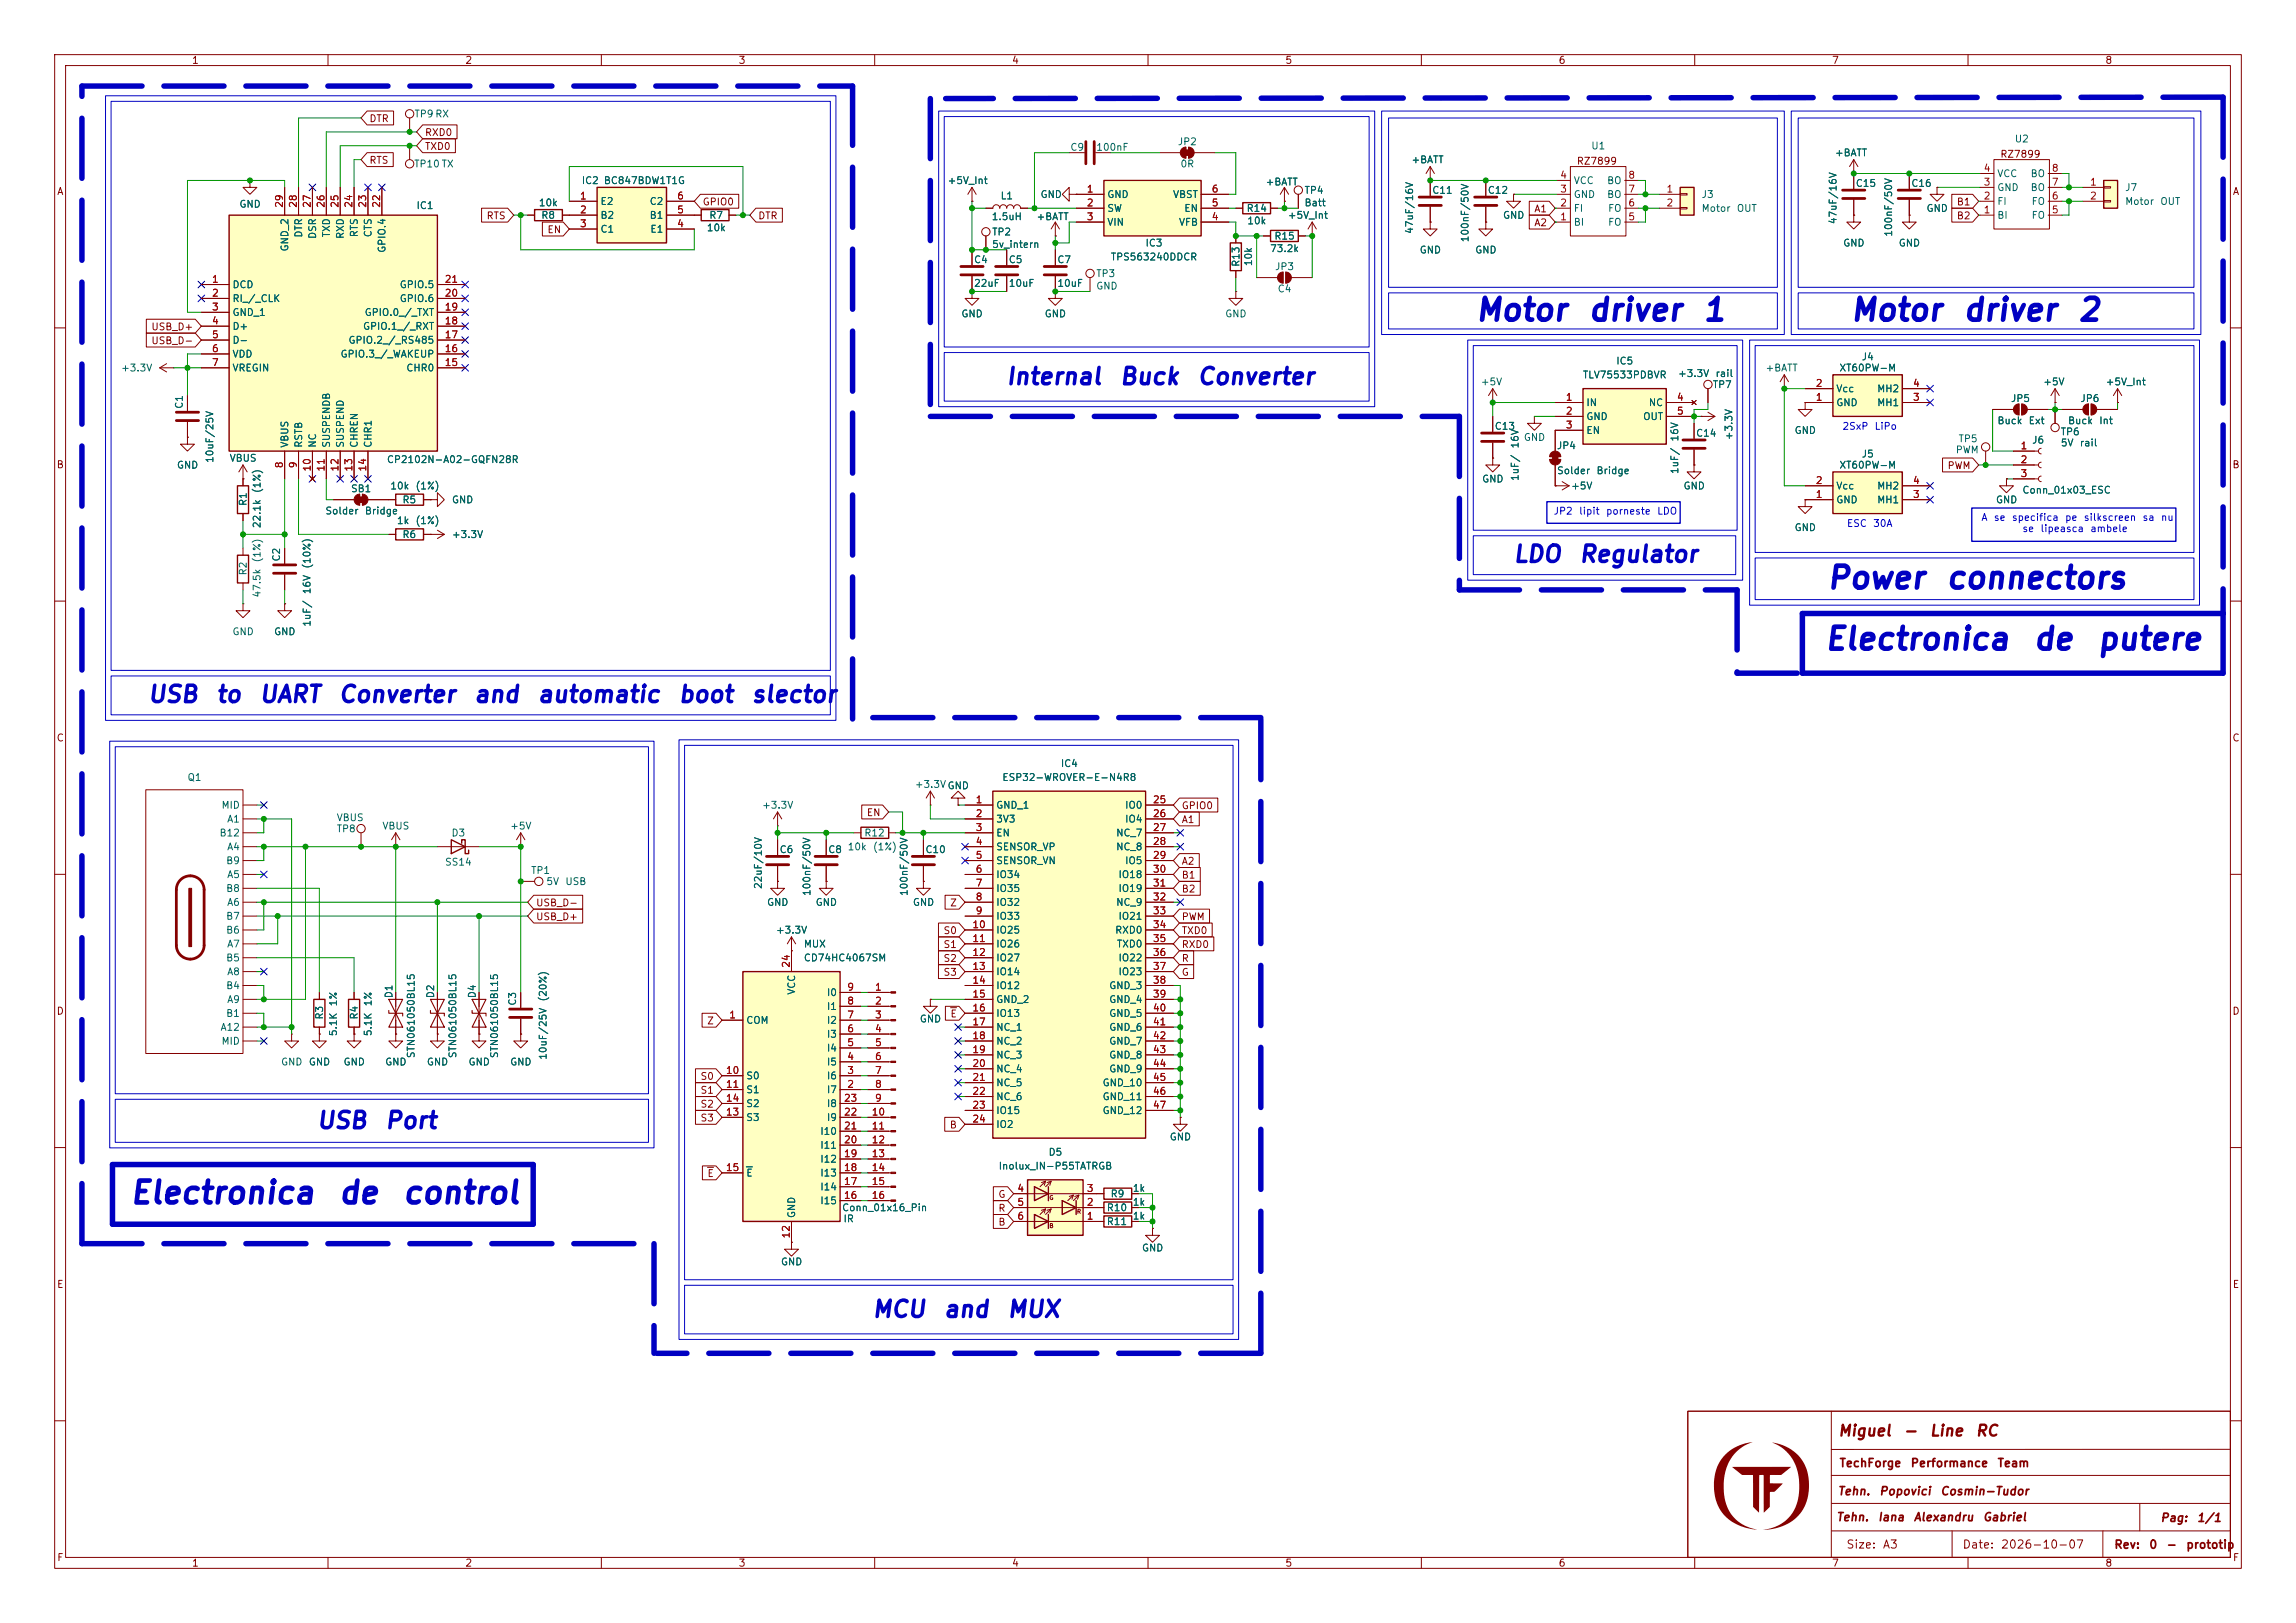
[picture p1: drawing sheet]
<svg xmlns="http://www.w3.org/2000/svg" width="420mm" height="297mm" viewBox="0 0 420 297" stroke-linecap="round" stroke-linejoin="round" font-family="sans-serif">
<defs><g id="words">
<g font-size="4" fill="#0000c2">
<text x="269.6" y="59.7">Motor</text>
<text x="290.2" y="59.7">driver</text>
<text x="311.2" y="59.7">1</text>
<text x="338.2" y="59.7">Motor</text>
<text x="358.8" y="59.7">driver</text>
<text x="379.8" y="59.7">2</text>
<text x="333.9" y="108.7">Power</text>
<text x="355.7" y="108.7">connectors</text>
<text x="333.5" y="119.9">Electronica</text>
<text x="371.7" y="119.9">de</text>
<text x="383.4" y="119.9">putere</text>
<text x="23.5" y="221.2">Electronica</text>
<text x="61.7" y="221.2">de</text>
<text x="73.3" y="221.2">control</text>
</g>
<g font-size="3" fill="#0000c2">
<text x="183.8" y="71.1">Internal</text>
<text x="204.6" y="71.1">Buck</text>
<text x="218.8" y="71.1">Converter</text>
<text x="276.6" y="103.6">LDO</text>
<text x="288.6" y="103.6">Regulator</text>
<text x="26.8" y="129.3">USB</text>
<text x="39.3" y="129.3">to</text>
<text x="47.2" y="129.3">UART</text>
<text x="61.7" y="129.3">Converter</text>
<text x="86.5" y="129.3">and</text>
<text x="98.1" y="129.3">automatic</text>
<text x="123.9" y="129.3">boot</text>
<text x="137.2" y="129.3">slector</text>
<text x="57.7" y="207.3">USB</text>
<text x="70.2" y="207.3">Port</text>
<text x="159.3" y="241.8">MCU</text>
<text x="172.4" y="241.8">and</text>
<text x="184" y="241.8">MUX</text>
</g>
<g font-size="2" fill="#840000">
<text x="336.1" y="263.3">Miguel</text>
<text x="348" y="263.3">-</text>
<text x="352.8" y="263.3">Line</text>
<text x="361.2" y="263.3">RC</text>
</g>
<g font-size="1.5" fill="#840000">
<text x="336.4" y="268.8">TechForge</text>
<text x="349.4" y="268.8">Performance</text>
<text x="365.3" y="268.8">Team</text>
<text x="336" y="274">Tehn.</text>
<text x="343.6" y="274">Popovici</text>
<text x="354.8" y="274">Cosmin-Tudor</text>
<text x="335.8" y="278.7">Tehn.</text>
<text x="343.4" y="278.7">Iana</text>
<text x="349.9" y="278.7">Alexandru</text>
<text x="362.6" y="278.7">Gabriel</text>
<text x="395.1" y="278.9">Pag:</text>
<text x="401.7" y="278.9">1/1</text>
<text x="337.6" y="283.8">Size:</text>
<text x="344.3" y="283.8">A3</text>
<text x="358.9" y="283.8">Date:</text>
<text x="365.9" y="283.8">2026-10-07</text>
<text x="386.6" y="283.8">Rev:</text>
<text x="393" y="283.8">0</text>
<text x="396.2" y="283.8">-</text>
<text x="399.8" y="283.8">prototip</text>
</g>
<g font-size="1.3" fill="#840000">
<text x="35" y="12">1</text>
<text x="85" y="12">2</text>
<text x="135" y="12">3</text>
<text x="185" y="12">4</text>
<text x="235" y="12">5</text>
<text x="285" y="12">6</text>
<text x="335" y="12">7</text>
<text x="385" y="12">8</text>
<text x="67.5" y="22.7">DTR</text>
<text x="77.6" y="27.7">TXD0</text>
<text x="77.6" y="25.2">RXD0</text>
<text x="365.8" y="29.2">RZ7899</text>
<text x="10.3" y="36">A</text>
<text x="67.5" y="30.3">RTS</text>
<text x="288.3" y="30.4">RZ7899</text>
<text x="408.3" y="36">A</text>
<text x="88.9" y="40.4">RTS</text>
<text x="128.4" y="37.9">GPIO0</text>
<text x="138.6" y="40.4">DTR</text>
<text x="280.5" y="41.7">A2</text>
<text x="280.5" y="39.2">A1</text>
<text x="357.8" y="37.9">B1</text>
<text x="357.8" y="40.4">B2</text>
<text x="100" y="43">EN</text>
<text x="27.6" y="63.3">USB_D-</text>
<text x="27.6" y="60.8">USB_D+</text>
<text x="10.3" y="86">B</text>
<text x="356.1" y="86.2">PWM</text>
<text x="408.2" y="86">B</text>
<text x="10.3" y="136">C</text>
<text x="408.2" y="136">C</text>
<text x="158.4" y="149.7">EN</text>
<text x="216.1" y="148.4">GPIO0</text>
<text x="216.1" y="150.9">A1</text>
<text x="216.1" y="161.1">B1</text>
<text x="216.1" y="158.5">A2</text>
<text x="97.9" y="166.2">USB_D-</text>
<text x="173.7" y="166.2">Z</text>
<text x="216.1" y="163.6">B2</text>
<text x="97.9" y="168.7">USB_D+</text>
<text x="172.5" y="173.8">S1</text>
<text x="172.5" y="171.2">S0</text>
<text x="216.1" y="168.7">PWM</text>
<text x="216.1" y="173.8">RXD0</text>
<text x="216.1" y="171.2">TXD0</text>
<text x="172.5" y="178.9">S3</text>
<text x="172.5" y="176.3">S2</text>
<text x="216.1" y="176.3">R</text>
<text x="216.1" y="178.9">G</text>
<text x="10.3" y="186">D</text>
<text x="408.2" y="186">D</text>
<text x="129.2" y="187.8">Z</text>
<text x="173.7" y="186.5">E</text>
<text x="128" y="197.9">S0</text>
<text x="128" y="200.5">S1</text>
<text x="128" y="203">S2</text>
<text x="128" y="205.5">S3</text>
<text x="173.6" y="206.8">B</text>
<text x="129.3" y="215.7">E</text>
<text x="182.5" y="219.5">G</text>
<text x="182.5" y="224.6">B</text>
<text x="182.5" y="222">R</text>
<text x="10.3" y="236">E</text>
<text x="408.3" y="236">E</text>
<text x="10.3" y="286">F</text>
<text x="35" y="287">1</text>
<text x="85" y="287">2</text>
<text x="135" y="287">3</text>
<text x="185" y="287">4</text>
<text x="235" y="287">5</text>
<text x="285" y="287">6</text>
<text x="335" y="287">7</text>
<text x="385" y="287">8</text>
<text x="408.3" y="286">F</text>
</g>
<g font-size="1.3" fill="#006464">
<text x="75.7" y="21.8">TP9RX</text>
<text x="195.7" y="27.9">C9</text>
<text x="200.4" y="27.9">100nF</text>
<text x="215.3" y="26.9">JP2</text>
<text x="291" y="27.6">U1</text>
<text x="335.5" y="28.9">+BATT</text>
<text x="368.4" y="26.4">U2</text>
<text x="75.6" y="30.9">TP10TX</text>
<text x="106.3" y="34">IC2 BC847BDW1T1G</text>
<text x="173.2" y="34">+5V_Int</text>
<text x="215.8" y="30.9">0R</text>
<text x="231.4" y="34.2">+BATT</text>
<text x="238.5" y="35.8">TP4</text>
<text x="258.1" y="30.2">+BATT</text>
<text x="261.9" y="35.8">C11</text>
<text x="272" y="35.8">C12</text>
<text x="287.8" y="34">VCC</text>
<text x="293.9" y="34">BO</text>
<text x="339.4" y="34.5">C15</text>
<text x="349.5" y="34.5">C16</text>
<text x="365.2" y="35.3">GND</text>
<text x="365.2" y="32.7">VCC</text>
<text x="371.3" y="35.3">BO</text>
<text x="371.3" y="32.7">BO</text>
<text x="388.6" y="35.3">J7</text>
<text x="43.7" y="38.3">GND</text>
<text x="76.1" y="38.6">IC1</text>
<text x="98.4" y="38.1">10k</text>
<text x="98.9" y="40.3">R8</text>
<text x="109.7" y="37.8">E2</text>
<text x="109.7" y="40.3">B2</text>
<text x="118.7" y="40.3">B1</text>
<text x="118.7" y="37.8">C2</text>
<text x="129.6" y="40.3">R7</text>
<text x="181.3" y="40.6">1.5uH</text>
<text x="182.9" y="36.8">L1</text>
<text x="189.5" y="40.6">+BATT</text>
<text x="190.2" y="36.5">GND</text>
<text x="202.4" y="36.5">GND</text>
<text x="202.4" y="39.1">SW</text>
<text x="202.4" y="41.6">VIN</text>
<text x="214.5" y="36.5">VBST</text>
<text x="215.6" y="41.6">VFB</text>
<text x="216.5" y="39.1">EN</text>
<text x="227.9" y="39.1">R14</text>
<text x="228" y="41.4">10k</text>
<text x="235.5" y="40.3">+5V_Int</text>
<text x="238.5" y="38.1">Batt</text>
<text x="274.8" y="40.3">GND</text>
<text x="287.8" y="41.6">BI</text>
<text x="287.8" y="39.1">FI</text>
<text x="287.8" y="36.5">GND</text>
<text x="293.9" y="36.5">BO</text>
<text x="294" y="41.6">FO</text>
<text x="294" y="39.1">FO</text>
<text x="311.2" y="36.5">J3</text>
<text x="311.2" y="39.1">Motor</text>
<text x="317.6" y="39.1">OUT</text>
<text x="336.3" y="41.1" transform="rotate(-90 336.3 41.1)">47uF/16V</text>
<text x="352.3" y="39.1">GND</text>
<text x="365.2" y="40.3">BI</text>
<text x="365.2" y="37.8">FI</text>
<text x="371.5" y="40.3">FO</text>
<text x="371.5" y="37.8">FO</text>
<text x="388.6" y="37.8">Motor</text>
<text x="395.1" y="37.8">OUT</text>
<text x="53" y="46.1" transform="rotate(-90 53 46.1)">GND_2</text>
<text x="55.6" y="43.6" transform="rotate(-90 55.6 43.6)">DTR</text>
<text x="58.1" y="43.8" transform="rotate(-90 58.1 43.8)">DSR</text>
<text x="60.7" y="43.5" transform="rotate(-90 60.7 43.5)">TXD</text>
<text x="63.2" y="43.8" transform="rotate(-90 63.2 43.8)">RXD</text>
<text x="65.7" y="43.5" transform="rotate(-90 65.7 43.5)">RTS</text>
<text x="68.3" y="43.5" transform="rotate(-90 68.3 43.5)">CTS</text>
<text x="70.8" y="46.4" transform="rotate(-90 70.8 46.4)">GPIO.4</text>
<text x="109.7" y="42.9">C1</text>
<text x="118.9" y="42.9">E1</text>
<text x="129.2" y="42.6">10k</text>
<text x="181.4" y="43.4">TP2</text>
<text x="181.4" y="45.7">5v_intern</text>
<text x="203.1" y="48">TPS563240DDCR</text>
<text x="209.4" y="45.4">IC3</text>
<text x="232.2" y="46.4">73.2k</text>
<text x="233" y="44.2">R15</text>
<text x="258.8" y="42.9" transform="rotate(-90 258.8 42.9)">47uF/16V</text>
<text x="259.6" y="46.7">GND</text>
<text x="268.9" y="44.4" transform="rotate(-90 268.9 44.4)">100nF/50V</text>
<text x="269.7" y="46.7">GND</text>
<text x="337.1" y="45.4">GND</text>
<text x="346.4" y="43.4" transform="rotate(-90 346.4 43.4)">100nF/50V</text>
<text x="347.2" y="45.4">GND</text>
<text x="42.4" y="53">DCD</text>
<text x="73" y="53">GPIO.5</text>
<text x="178.1" y="48.5">C4</text>
<text x="178.1" y="52.8">22uF</text>
<text x="184.4" y="48.5">C5</text>
<text x="184.4" y="52.8">10uF</text>
<text x="193.3" y="48.5">C7</text>
<text x="193.3" y="52.8">10uF</text>
<text x="200.4" y="51">TP3</text>
<text x="200.4" y="53.3">GND</text>
<text x="227" y="48.9" transform="rotate(-90 227 48.9)">R13</text>
<text x="229.3" y="48.8" transform="rotate(-90 229.3 48.8)">10k</text>
<text x="233.1" y="49.7">JP3</text>
<text x="233.6" y="53.8">C4</text>
<text x="42.4" y="55.6">RI_/_CLK</text>
<text x="42.4" y="58.1">GND_1</text>
<text x="66.6" y="58.1">GPIO.0_/_TXT</text>
<text x="73" y="55.6">GPIO.6</text>
<text x="175.7" y="58.4">GND</text>
<text x="191" y="58.4">GND</text>
<text x="224" y="58.4">GND</text>
<text x="42.4" y="60.7">D+</text>
<text x="42.4" y="63.2">D-</text>
<text x="42.4" y="65.7">VDD</text>
<text x="62.2" y="65.7">GPIO.3_/_WAKEUP</text>
<text x="63.6" y="63.2">GPIO.2_/_RS485</text>
<text x="66.3" y="60.7">GPIO.1_/_RXT</text>
<text x="22" y="68.3">+3.3V</text>
<text x="42.4" y="68.3">VREGIN</text>
<text x="74.2" y="68.3">CHR0</text>
<text x="270.8" y="70.8">+5V</text>
<text x="289.4" y="69.6">TLV75533PDBVR</text>
<text x="295.5" y="67">IC5</text>
<text x="306.8" y="69.3">+3.3V</text>
<text x="313.2" y="71.3">TP7</text>
<text x="313.7" y="69.3">rail</text>
<text x="322.8" y="68.3">+BATT</text>
<text x="336.4" y="68.3">XT60PW-M</text>
<text x="340.4" y="66.2">J4</text>
<text x="373.6" y="70.8">+5V</text>
<text x="385.1" y="70.8">+5V_Int</text>
<text x="33.7" y="74.9" transform="rotate(-90 33.7 74.9)">C1</text>
<text x="290.1" y="74.6">IN</text>
<text x="290.1" y="77.2">GND</text>
<text x="300.5" y="77.2">OUT</text>
<text x="301.5" y="74.6">NC</text>
<text x="335.8" y="74.6">GND</text>
<text x="335.8" y="72.1">Vcc</text>
<text x="343.3" y="74.6">MH1</text>
<text x="343.3" y="72.1">MH2</text>
<text x="365.3" y="77.9">Buck</text>
<text x="367.7" y="73.9">JP5</text>
<text x="371" y="77.9">Ext</text>
<text x="378.2" y="77.9">Buck</text>
<text x="380.4" y="73.9">JP6</text>
<text x="383.9" y="77.9">Int</text>
<text x="53" y="82" transform="rotate(-90 53 82)">VBUS</text>
<text x="55.6" y="82" transform="rotate(-90 55.6 82)">RSTB</text>
<text x="58.1" y="82" transform="rotate(-90 58.1 82)">NC</text>
<text x="60.7" y="82" transform="rotate(-90 60.7 82)">SUSPENDB</text>
<text x="63.2" y="82" transform="rotate(-90 63.2 82)">SUSPEND</text>
<text x="65.7" y="82" transform="rotate(-90 65.7 82)">CHREN</text>
<text x="68.3" y="82" transform="rotate(-90 68.3 82)">CHR1</text>
<text x="273.3" y="78.9">C13</text>
<text x="278.1" y="82.2" transform="rotate(-90 278.1 82.2)">16V</text>
<text x="278.6" y="81">GND</text>
<text x="284.7" y="82.5">JP4</text>
<text x="290.1" y="79.7">EN</text>
<text x="307.3" y="80.9" transform="rotate(-90 307.3 80.9)">16V</text>
<text x="310.1" y="80.2">C14</text>
<text x="317.2" y="80.7" transform="rotate(-90 317.2 80.7)">+3.3V</text>
<text x="328.2" y="79.7">GND</text>
<text x="357.6" y="83.3">PWM</text>
<text x="358.1" y="81.2">TP5</text>
<text x="371.6" y="81.5">J6</text>
<text x="376.8" y="80">TP6</text>
<text x="376.9" y="82">5V</text>
<text x="380.3" y="82">rail</text>
<text x="32.3" y="86.1">GND</text>
<text x="39.3" y="84.8" transform="rotate(-90 39.3 84.8)">10uF/25V</text>
<text x="41.9" y="84.8">VBUS</text>
<text x="70.7" y="85">CP2102N-A02-GQFN28R</text>
<text x="71.3" y="89.9">10k</text>
<text x="75.9" y="89.9">(1%)</text>
<text x="271" y="88.6">GND</text>
<text x="278.1" y="88.1" transform="rotate(-90 278.1 88.1)">1uF/</text>
<text x="284.7" y="87.1">Solder</text>
<text x="287.3" y="89.9">+5V</text>
<text x="291.9" y="87.1">Bridge</text>
<text x="307.3" y="86.9" transform="rotate(-90 307.3 86.9)">1uF/</text>
<text x="307.8" y="89.9">GND</text>
<text x="335.8" y="89.9">Vcc</text>
<text x="336.4" y="86.1">XT60PW-M</text>
<text x="340.4" y="84">J5</text>
<text x="343.3" y="89.9">MH2</text>
<text x="45.4" y="92.7" transform="rotate(-90 45.4 92.7)">R1</text>
<text x="48" y="90.3" transform="rotate(-90 48 90.3)">(1%)</text>
<text x="59.4" y="94.4">Solder</text>
<text x="64.1" y="90.4">SB1</text>
<text x="66.6" y="94.4">Bridge</text>
<text x="73.5" y="92.4">R5</text>
<text x="82.6" y="92.4">GND</text>
<text x="335.8" y="92.4">GND</text>
<text x="343.3" y="92.4">MH1</text>
<text x="365" y="92.4">GND</text>
<text x="369.8" y="90.6">Conn_01x03_ESC</text>
<text x="48" y="96.8" transform="rotate(-90 48 96.8)">22.1k</text>
<text x="72.5" y="96.2">1k</text>
<text x="73.5" y="98.8">R6</text>
<text x="75.9" y="96.2">(1%)</text>
<text x="82.6" y="98.8">+3.3V</text>
<text x="328.2" y="97.5">GND</text>
<text x="45.4" y="105.4" transform="rotate(-90 45.4 105.4)">R2</text>
<text x="48" y="103" transform="rotate(-90 48 103)">(1%)</text>
<text x="51.5" y="102.9" transform="rotate(-90 51.5 102.9)">C2</text>
<text x="57.1" y="104.2" transform="rotate(-90 57.1 104.2)">(10%)</text>
<text x="48" y="109.5" transform="rotate(-90 48 109.5)">47.5k</text>
<text x="57.1" y="108.8" transform="rotate(-90 57.1 108.8)">16V</text>
<text x="42.4" y="116.5">GND</text>
<text x="50" y="116.5">GND</text>
<text x="57.1" y="114.8" transform="rotate(-90 57.1 114.8)">1uF/</text>
<text x="34.2" y="143.2">Q1</text>
<text x="183.2" y="143.2">ESP32-WROVER-E-N4R8</text>
<text x="193.9" y="140.7">IC4</text>
<text x="40.4" y="148.3">MID</text>
<text x="139.3" y="148.3">+3.3V</text>
<text x="167.2" y="144.5">+3.3VGND</text>
<text x="173.2" y="144.7">GND</text>
<text x="182.1" y="148.3">GND_1</text>
<text x="205.7" y="148.3">IO0</text>
<text x="40" y="153.4">B12</text>
<text x="41.4" y="150.8">A1</text>
<text x="41.4" y="155.9">A4</text>
<text x="61.5" y="152.6">TP8</text>
<text x="61.5" y="150.6">VBUS</text>
<text x="69.8" y="152.1">VBUS</text>
<text x="82.5" y="153.4">D3</text>
<text x="93.2" y="152.1">+5V</text>
<text x="154.9" y="155.9">10k</text>
<text x="158" y="153.4">R12</text>
<text x="159.6" y="155.9">(1%)</text>
<text x="182.1" y="150.8">3V3</text>
<text x="182.1" y="153.4">EN</text>
<text x="182.1" y="155.9">SENSOR_VP</text>
<text x="204.1" y="153.4">NC_7</text>
<text x="204.1" y="155.9">NC_8</text>
<text x="205.7" y="150.8">IO4</text>
<text x="41.3" y="158.5">B9</text>
<text x="41.4" y="161">A5</text>
<text x="81.3" y="158.7">SS14</text>
<text x="97" y="160.2">TP1</text>
<text x="142.5" y="156.4">C6</text>
<text x="151.4" y="156.4">C8</text>
<text x="169.2" y="156.4">C10</text>
<text x="182.1" y="158.5">SENSOR_VN</text>
<text x="182.1" y="161">IO34</text>
<text x="204.5" y="161">IO18</text>
<text x="205.7" y="158.5">IO5</text>
<text x="41.3" y="163.5">B8</text>
<text x="41.4" y="166.1">A6</text>
<text x="99.8" y="162.3">5V</text>
<text x="103.3" y="162.3">USB</text>
<text x="139.7" y="162.8" transform="rotate(-90 139.7 162.8)">22uF/10V</text>
<text x="140.2" y="166.1">GND</text>
<text x="148.5" y="164.1" transform="rotate(-90 148.5 164.1)">100nF/50V</text>
<text x="149.1" y="166.1">GND</text>
<text x="166.3" y="164.1" transform="rotate(-90 166.3 164.1)">100nF/50V</text>
<text x="166.9" y="166.1">GND</text>
<text x="182.1" y="163.5">IO35</text>
<text x="182.1" y="166.1">IO32</text>
<text x="204.1" y="166.1">NC_9</text>
<text x="204.5" y="163.5">IO19</text>
<text x="41.3" y="168.6">B7</text>
<text x="41.3" y="171.2">B6</text>
<text x="41.4" y="173.7">A7</text>
<text x="141.8" y="171.2">+3.3V</text>
<text x="146.9" y="173.7">MUX</text>
<text x="182.1" y="168.6">IO33</text>
<text x="182.1" y="171.2">IO25</text>
<text x="182.1" y="173.7">IO26</text>
<text x="203.9" y="171.2">RXD0</text>
<text x="204.2" y="173.7">TXD0</text>
<text x="204.5" y="168.6">IO21</text>
<text x="41.3" y="176.2">B5</text>
<text x="41.4" y="178.8">A8</text>
<text x="146.9" y="176.2">CD74HC4067SM</text>
<text x="182.1" y="176.2">IO27</text>
<text x="182.1" y="178.8">IO14</text>
<text x="204.5" y="176.2">IO22</text>
<text x="204.5" y="178.8">IO23</text>
<text x="41.3" y="181.3">B4</text>
<text x="41.4" y="183.9">A9</text>
<text x="61.9" y="184.3" transform="rotate(-90 61.9 184.3)">1%</text>
<text x="68.3" y="184.3" transform="rotate(-90 68.3 184.3)">1%</text>
<text x="72.1" y="182.8" transform="rotate(-90 72.1 182.8)">D1</text>
<text x="79.7" y="182.8" transform="rotate(-90 79.7 182.8)">D2</text>
<text x="87.3" y="182.8" transform="rotate(-90 87.3 182.8)">D4</text>
<text x="94.7" y="184.1" transform="rotate(-90 94.7 184.1)">C3</text>
<text x="100.3" y="183.4" transform="rotate(-90 100.3 183.4)">(20%)</text>
<text x="145.8" y="182.1" transform="rotate(-90 145.8 182.1)">VCC</text>
<text x="151.1" y="185.1">I1</text>
<text x="151.1" y="182.6">I0</text>
<text x="182.1" y="181.3">IO12</text>
<text x="182.1" y="183.9">GND_2</text>
<text x="202.8" y="181.3">GND_3</text>
<text x="202.8" y="183.9">GND_4</text>
<text x="40.2" y="188.9">A12</text>
<text x="40.4" y="191.5">MID</text>
<text x="41.3" y="186.4">B1</text>
<text x="59.4" y="186.7" transform="rotate(-90 59.4 186.7)">R3</text>
<text x="61.9" y="189.7" transform="rotate(-90 61.9 189.7)">5.1K</text>
<text x="65.7" y="186.7" transform="rotate(-90 65.7 186.7)">R4</text>
<text x="68.3" y="189.7" transform="rotate(-90 68.3 189.7)">5.1K</text>
<text x="136.4" y="187.7">COM</text>
<text x="151.1" y="190.2">I3</text>
<text x="151.1" y="187.7">I2</text>
<text x="168.1" y="187.4">GND</text>
<text x="182.1" y="186.4">IO13</text>
<text x="182.1" y="188.9">NC_1</text>
<text x="182.1" y="191.5">NC_2</text>
<text x="202.8" y="186.4">GND_5</text>
<text x="202.8" y="188.9">GND_6</text>
<text x="202.8" y="191.5">GND_7</text>
<text x="51.3" y="195.3">GND</text>
<text x="56.4" y="195.3">GND</text>
<text x="62.7" y="195.3">GND</text>
<text x="70.4" y="195.3">GND</text>
<text x="76.2" y="193.7" transform="rotate(-90 76.2 193.7)">STN061050BL15</text>
<text x="78" y="195.3">GND</text>
<text x="83.8" y="193.7" transform="rotate(-90 83.8 193.7)">STN061050BL15</text>
<text x="85.6" y="195.3">GND</text>
<text x="91.4" y="193.7" transform="rotate(-90 91.4 193.7)">STN061050BL15</text>
<text x="93.2" y="195.3">GND</text>
<text x="100.3" y="194" transform="rotate(-90 100.3 194)">10uF/25V</text>
<text x="136.4" y="197.8">S0</text>
<text x="151.1" y="197.8">I6</text>
<text x="151.1" y="195.3">I5</text>
<text x="151.1" y="192.7">I4</text>
<text x="182.1" y="194">NC_3</text>
<text x="182.1" y="196.6">NC_4</text>
<text x="202.8" y="194">GND_8</text>
<text x="202.8" y="196.6">GND_9</text>
<text x="136.4" y="200.4">S1</text>
<text x="136.4" y="202.9">S2</text>
<text x="151.1" y="200.4">I7</text>
<text x="151.1" y="202.9">I8</text>
<text x="182.1" y="199.1">NC_5</text>
<text x="182.1" y="201.6">NC_6</text>
<text x="201.6" y="199.1">GND_10</text>
<text x="201.6" y="201.6">GND_11</text>
<text x="136.4" y="205.4">S3</text>
<text x="149.9" y="208">I10</text>
<text x="151.1" y="205.4">I9</text>
<text x="182.1" y="204.2">IO15</text>
<text x="182.1" y="206.7">IO2</text>
<text x="201.6" y="204.2">GND_12</text>
<text x="213.9" y="209">GND</text>
<text x="136.4" y="215.6">E</text>
<text x="149.9" y="215.6">I13</text>
<text x="149.9" y="213.1">I12</text>
<text x="149.9" y="210.5">I11</text>
<text x="182.6" y="214.3">Inolux_IN-P55TATRGB</text>
<text x="191.7" y="211.8">D5</text>
<text x="149.9" y="220.7">I15</text>
<text x="149.9" y="218.1">I14</text>
<text x="153.9" y="222">Conn_01x16_Pin</text>
<text x="202.3" y="222">R10</text>
<text x="203" y="219.4">R9</text>
<text x="207.1" y="220.9">1k</text>
<text x="207.1" y="218.4">1k</text>
<text x="145.8" y="223" transform="rotate(-90 145.8 223)">GND</text>
<text x="154.2" y="224">IR</text>
<text x="202.3" y="224.5">R11</text>
<text x="207.1" y="223.5">1k</text>
<text x="142.7" y="231.9">GND</text>
<text x="208.8" y="229.3">GND</text>
</g>
<g font-size="1.3" fill="#a90000">
<text x="198.7" y="35.5">1</text>
<text x="221.5" y="35.5">6</text>
<text x="285.3" y="35.5">3</text>
<text x="285.3" y="33">4</text>
<text x="297.7" y="35.5">7</text>
<text x="297.7" y="33">8</text>
<text x="304.7" y="35.5">1</text>
<text x="362.8" y="34.3">3</text>
<text x="362.8" y="31.7">4</text>
<text x="375.2" y="34.3">7</text>
<text x="375.2" y="31.7">8</text>
<text x="382.2" y="34.3">1</text>
<text x="52" y="38.1" transform="rotate(-90 52 38.1)">29</text>
<text x="54.6" y="38.1" transform="rotate(-90 54.6 38.1)">28</text>
<text x="57.1" y="38.1" transform="rotate(-90 57.1 38.1)">27</text>
<text x="59.7" y="38.1" transform="rotate(-90 59.7 38.1)">26</text>
<text x="62.2" y="38.1" transform="rotate(-90 62.2 38.1)">25</text>
<text x="64.7" y="38.1" transform="rotate(-90 64.7 38.1)">24</text>
<text x="67.3" y="38.1" transform="rotate(-90 67.3 38.1)">23</text>
<text x="69.8" y="38.1" transform="rotate(-90 69.8 38.1)">22</text>
<text x="106" y="36.8">1</text>
<text x="106" y="39.3">2</text>
<text x="106" y="41.9">3</text>
<text x="123.8" y="41.9">4</text>
<text x="123.8" y="39.3">5</text>
<text x="123.8" y="36.8">6</text>
<text x="198.7" y="38.1">2</text>
<text x="198.7" y="40.6">3</text>
<text x="221.5" y="40.6">4</text>
<text x="221.5" y="38.1">5</text>
<text x="285.3" y="40.6">1</text>
<text x="285.3" y="38.1">2</text>
<text x="297.7" y="40.6">5</text>
<text x="297.7" y="38.1">6</text>
<text x="304.7" y="38.1">2</text>
<text x="362.8" y="39.3">1</text>
<text x="362.8" y="36.8">2</text>
<text x="375.2" y="39.3">5</text>
<text x="375.2" y="36.8">6</text>
<text x="382.2" y="36.8">2</text>
<text x="38.7" y="52">1</text>
<text x="81.2" y="52">21</text>
<text x="38.7" y="54.6">2</text>
<text x="38.7" y="57.1">3</text>
<text x="38.7" y="59.7">4</text>
<text x="81.2" y="59.7">18</text>
<text x="81.2" y="57.1">19</text>
<text x="81.2" y="54.6">20</text>
<text x="38.7" y="62.2">5</text>
<text x="38.7" y="64.7">6</text>
<text x="81.2" y="64.7">16</text>
<text x="81.2" y="62.2">17</text>
<text x="38.7" y="67.3">7</text>
<text x="81.2" y="67.3">15</text>
<text x="332" y="71.1">2</text>
<text x="349.8" y="71.1">4</text>
<text x="286.3" y="73.6">1</text>
<text x="286.3" y="76.2">2</text>
<text x="306.6" y="73.6">4</text>
<text x="306.6" y="76.2">5</text>
<text x="332" y="73.6">1</text>
<text x="349.8" y="73.6">3</text>
<text x="286.3" y="78.7">3</text>
<text x="369.5" y="82.5">1</text>
<text x="52" y="85.8" transform="rotate(-90 52 85.8)">8</text>
<text x="54.6" y="85.8" transform="rotate(-90 54.6 85.8)">9</text>
<text x="57.1" y="86.4" transform="rotate(-90 57.1 86.4)">10</text>
<text x="59.7" y="86.4" transform="rotate(-90 59.7 86.4)">11</text>
<text x="62.2" y="86.4" transform="rotate(-90 62.2 86.4)">12</text>
<text x="64.7" y="86.4" transform="rotate(-90 64.7 86.4)">13</text>
<text x="67.3" y="86.4" transform="rotate(-90 67.3 86.4)">14</text>
<text x="332" y="88.9">2</text>
<text x="349.8" y="88.9">4</text>
<text x="369.5" y="85.1">2</text>
<text x="369.5" y="87.6">3</text>
<text x="332" y="91.4">1</text>
<text x="349.8" y="91.4">3</text>
<text x="178.4" y="147.3">1</text>
<text x="178.4" y="149.8">2</text>
<text x="210.8" y="147.3">25</text>
<text x="210.8" y="149.8">26</text>
<text x="178.4" y="152.4">3</text>
<text x="178.4" y="154.9">4</text>
<text x="210.8" y="152.4">27</text>
<text x="210.8" y="154.9">28</text>
<text x="178.4" y="157.5">5</text>
<text x="178.4" y="160">6</text>
<text x="210.8" y="157.5">29</text>
<text x="210.8" y="160">30</text>
<text x="178.4" y="162.5">7</text>
<text x="178.4" y="165.1">8</text>
<text x="178.4" y="167.6">9</text>
<text x="210.8" y="162.5">31</text>
<text x="210.8" y="165.1">32</text>
<text x="210.8" y="167.6">33</text>
<text x="177.8" y="170.2">10</text>
<text x="177.8" y="172.7">11</text>
<text x="210.8" y="170.2">34</text>
<text x="210.8" y="172.7">35</text>
<text x="144.8" y="177.2" transform="rotate(-90 144.8 177.2)">24</text>
<text x="177.8" y="175.2">12</text>
<text x="177.8" y="177.8">13</text>
<text x="210.8" y="175.2">36</text>
<text x="210.8" y="177.8">37</text>
<text x="154.9" y="184.1">8</text>
<text x="154.9" y="181.6">9</text>
<text x="159.9" y="181.6">1</text>
<text x="159.9" y="184.1">2</text>
<text x="177.8" y="180.3">14</text>
<text x="177.8" y="182.9">15</text>
<text x="177.8" y="185.4">16</text>
<text x="210.8" y="180.3">38</text>
<text x="210.8" y="182.9">39</text>
<text x="210.8" y="185.4">40</text>
<text x="133.3" y="186.7">1</text>
<text x="154.9" y="191.7">5</text>
<text x="154.9" y="189.2">6</text>
<text x="154.9" y="186.7">7</text>
<text x="159.9" y="186.7">3</text>
<text x="159.9" y="189.2">4</text>
<text x="159.9" y="191.7">5</text>
<text x="177.8" y="187.9">17</text>
<text x="177.8" y="190.5">18</text>
<text x="210.8" y="187.9">41</text>
<text x="210.8" y="190.5">42</text>
<text x="132.7" y="196.8">10</text>
<text x="154.9" y="196.8">3</text>
<text x="154.9" y="194.3">4</text>
<text x="159.9" y="194.3">6</text>
<text x="159.9" y="196.8">7</text>
<text x="177.8" y="193">19</text>
<text x="177.8" y="195.6">20</text>
<text x="210.8" y="193">43</text>
<text x="210.8" y="195.6">44</text>
<text x="132.7" y="199.4">11</text>
<text x="132.7" y="201.9">14</text>
<text x="154.3" y="201.9">23</text>
<text x="154.9" y="199.4">2</text>
<text x="159.9" y="199.4">8</text>
<text x="159.9" y="201.9">9</text>
<text x="177.8" y="198.1">21</text>
<text x="177.8" y="200.6">22</text>
<text x="177.8" y="203.2">23</text>
<text x="210.8" y="198.1">45</text>
<text x="210.8" y="200.6">46</text>
<text x="210.8" y="203.2">47</text>
<text x="132.7" y="204.4">13</text>
<text x="154.3" y="209.5">20</text>
<text x="154.3" y="207">21</text>
<text x="154.3" y="204.4">22</text>
<text x="159.3" y="204.4">10</text>
<text x="159.3" y="207">11</text>
<text x="159.3" y="209.5">12</text>
<text x="177.8" y="205.7">24</text>
<text x="132.7" y="214.6">15</text>
<text x="154.3" y="214.6">18</text>
<text x="154.3" y="212.1">19</text>
<text x="159.3" y="212.1">13</text>
<text x="159.3" y="214.6">14</text>
<text x="154.3" y="219.7">16</text>
<text x="154.3" y="217.1">17</text>
<text x="159.3" y="217.1">15</text>
<text x="159.3" y="219.7">16</text>
<text x="186" y="218.4">4</text>
<text x="186" y="221">5</text>
<text x="198.7" y="221">2</text>
<text x="198.7" y="218.4">3</text>
<text x="144.8" y="226.7" transform="rotate(-90 144.8 226.7)">12</text>
<text x="186" y="223.5">6</text>
<text x="198.7" y="223.5">1</text>
</g>
<g font-size="1.3" fill="#0000c2">
<text x="336.9" y="79">2SxP</text>
<text x="342.8" y="79">LiPo</text>
<text x="284.1" y="94.5">JP2</text>
<text x="288.7" y="94.5">lipit</text>
<text x="293.7" y="94.5">porneste</text>
<text x="303" y="94.5">LDO</text>
<text x="362.3" y="95.6">A</text>
<text x="364.6" y="95.6">se</text>
<text x="367.9" y="95.6">specifica</text>
<text x="377.6" y="95.6">pe</text>
<text x="381.1" y="95.6">silkscreen</text>
<text x="391.8" y="95.6">sa</text>
<text x="395.2" y="95.6">nu</text>
<text x="337.7" y="96.7">ESC</text>
<text x="342.5" y="96.7">30A</text>
<text x="369.8" y="97.7">se</text>
<text x="373.1" y="97.7">lipeasca</text>
<text x="382.3" y="97.7">ambele</text>
</g>
<g font-size=".8" fill="#840000">
<text x="191.9" y="219.8">G</text>
<text x="191.9" y="224.9">B</text>
<text x="196.9" y="222.3">R</text>
</g>
</g></defs>
<g fill="none" stroke="#840000" stroke-width=".18">
<path d="M10 10h400v277h-400zM12 12h396v273h-396zM60 10v2M110 10v2M160 10v2M210 10v2M260 10v2M310 10v2M360 10v2M10 60h2M408 60h2M10 110h2"/>
<path d="M408 110h2M10 160h2M408 160h2M10 210h2M408 210h2M308.7 258.2h99.3v26.8h-99.3zM335 258.2v26.8M10 260h2M335 270h73M335 275.1h73M391.4 275.1v5M407.9 265.2h-72.9"/>
<path d="M408 260h2M60 285v2M110 285v2M160 285v2M210 285v2M260 285v2M310 285v2M335 280.1h73M357.1 280.1v4.9M360 285v2M384.7 280.1v4.9"/>
</g>
<g fill="#7d0000">
<path d="M316.8 268.5l10.8-.1-1.8 1.5h-2v1.5l2.3 .1-1.5 1.5h-.8l-.1 2.7-1 1.1-.1-6.8h-.8l-.1 6.8-1-1v-5.8l-2.1-.1z"/>
<path d="M324.2 264l1.9 .4 1.6 .9 1.3 1.1 1.1 1.6a8.5 8.5 0 0 1-2.1 10.2l-.6 .4a10 10 0 0 1-4.9 1.4l2-.5 2-1.1 1.3-1.4 .9-1.8 .4-2.3-.1-2.7-.6-2.1-1.1-1.9a7.4 7.4 0 0 0-3.1-2.2z"/>
<path d="M315.6 266.2l1.1-.9 1.2-.7 1.4-.5 1.3-.2h-.1a7.8 7.8 0 0 0-5.2 8l.3 2.8 .4 1.2 .6 1.1 1 1.1 1 .8 1.3 .6 1.5 .4h-.7a7.7 7.7 0 0 1-7.1-9.1 7.2 7.2 0 0 1 2-4.6z"/>
</g>
<g fill="none" stroke="#840000" stroke-width=".18">
<path d="M180.3 38.1h1.3a.64 .64 0 0 1 .6-.6 .64 .64 0 0 1 .7 .6 .64 .64 0 0 1 .6-.6 .64 .64 0 0 1 .6 .6 .64 .64 0 0 1 .7-.6 .64 .64 0 0 1 .6 .6 .64 .64 0 0 1 .7-.6 .64 .64 0 0 1 .6 .6h1.3M271.8 33v2.8M271.8 37.8v2.8M177.8 53.3v1.3h1.3l-1.3 1.3-1.3-1.3h1.3M177.8 53.3h.1M180.3 43.2v2.5M184.1 45.7v2.8M184.1 50.5v2.8M193 43.2h.1M193 53.3v1.3h1.3l-1.3 1.3-1.2-1.3h1.2M193 53.3h.1M193 40.6l-.7 1.3"/>
<path d="M193 40.6l.8 1.3M193 40.6v2.6M193 45.7v2.8M193 50.5v2.8M199.4 50.8v2.5M226.1 53.3v1.3h1.2l-1.2 1.3-1.3-1.3h1.3M226.1 53.3h.1M226.1 43.2v1.3M226.1 49.5v1.3M229.9 50.8h3.8M231.1 43.2h1.3M234.7 49.8v2"/>
<path d="M235.2 49.8v2M236.2 50.8h3.8M237.5 43.2h1.3M29.2 67.3l1.3 .8M29.2 67.3h2.5M30.5 66.5l-1.3 .8M31.7 67.3h.1M142.2 151.1h.1M142.2 148.6l-.7 1.3M142.2 148.6l.8 1.3M142.2 148.6v2.5M170.2 182.9v1.3h1.2l-1.2 1.2-1.3-1.2h1.3"/>
<path d="M170.2 182.9h.1"/>
<circle cx="180.3" cy="42.4" r=".76"/>
<circle cx="199.4" cy="50" r=".76"/>
</g>
<path d="M269.7 36.1h4.1M269.7 37.6h4.1M182.1 48.8h4.1M182.1 50.3h4.1M191 48.8h4.1M191 50.3h4.1" fill="none" stroke="#840000" stroke-width=".51"/>
<path d="M225 44.5h2.1v5h-2.1zM232.4 42.2h5.1v2h-5.1z" fill="none" stroke="#840000" stroke-width=".25"/>
<g fill="#840000" stroke="#840000" stroke-width=".18">
<path d="M234 50.1l.7-.3v2a1.02 1.02 0 0 1-.9-.6 1.02 1.02 0 0 1 .2-1.1z"/>
<path d="M235.2 49.8a1.02 1.02 0 0 1 1 1 1.02 1.02 0 0 1-1 1z"/>
</g>
<path d="M135.9 177.8h17.8v45.7h-17.8z" fill="#ffffc2"/>
<path d="M135.9 177.8h17.8v45.7h-17.8z" fill="none" stroke="#840000" stroke-width=".25"/>
<g fill="none" stroke="#840000" stroke-width=".18">
<path d="M339.1 39.4v1.2h1.3l-1.3 1.3-1.3-1.3h1.3M339.1 39.4h.1M34.3 72.4v2.8M34.3 77.2v2.8M34.3 80v1.3h1.3l-1.3 1.3-1.3-1.3h1.3M34.3 80h.1M44.4 87.6h.1M44.4 85.1l-.7 1.3M44.4 85.1l.8 1.3M44.4 85.1v2.5M144.8 174v3.8M132.1 186.7h3.8"/>
<path d="M132.1 199.4h3.8M132.1 196.9h3.8M153.7 186.7h3.8M153.7 199.4h3.8M153.7 196.9h3.8M153.7 194.3h3.8M153.7 191.8h3.8M153.7 189.2h3.8M153.7 184.2h3.8M153.7 181.6h3.8M158.7 186.7h4.3M158.7 199.4h4.3"/>
<path d="M158.7 196.9h4.3M158.7 194.3h4.3M158.7 191.8h4.3M158.7 189.2h4.3M158.7 184.2h4.3M158.7 181.6h4.3M132.1 204.5h3.8M132.1 201.9h3.8M132.1 214.6h3.8M153.7 204.5h3.8M153.7 201.9h3.8M153.7 214.6h3.8"/>
<path d="M153.7 219.7h3.8M153.7 217.2h3.8M153.7 212.1h3.8M153.7 209.6h3.8M153.7 207h3.8M158.7 204.5h4.3M158.7 201.9h4.3M158.7 214.6h4.3M158.7 219.7h4.3M158.7 217.2h4.3M158.7 212.1h4.3M158.7 209.6h4.3"/>
<path d="M158.7 207h4.3M144.8 223.5v3.8"/>
</g>
<path d="M136.5 213.5h1.1" fill="none" stroke="#006464" stroke-width=".18"/>
<g fill="#840000" stroke="#840000" stroke-width=".18">
<path d="M163 181.5h.8v.2h-.8z"/>
<path d="M163 184h.8v.3h-.8z"/>
<path d="M163 186.6h.8v.2h-.8z"/>
<path d="M163 189.1h.8v.3h-.8z"/>
<path d="M163 191.6h.8v.3h-.8z"/>
<path d="M163 194.2h.8v.2h-.8z"/>
<path d="M163 196.7h.8v.3h-.8z"/>
<path d="M163 199.3h.8v.2h-.8z"/>
<path d="M163 201.8h.8v.3h-.8z"/>
<path d="M163 204.3h.8v.3h-.8z"/>
<path d="M163 206.9h.8v.2h-.8z"/>
<path d="M163 209.4h.8v.3h-.8z"/>
<path d="M163 212h.8v.2h-.8z"/>
<path d="M163 214.5h.8v.3h-.8z"/>
<path d="M163 217h.8v.3h-.8z"/>
<path d="M163 219.6h.8v.2h-.8z"/>
</g>
<path d="M32.3 75.4h4M32.3 77h4" fill="none" stroke="#840000" stroke-width=".51"/>
<path d="M201.9 33h17.8v10.2h-17.8z" fill="#ffffc2"/>
<path d="M201.9 33h17.8v10.2h-17.8z" fill="none" stroke="#840000" stroke-width=".25"/>
<g fill="none" stroke="#840000" stroke-width=".18">
<path d="M74.9 21.6v2.5M196.8 35.6h5.1M196.8 38.1h5.1M219.7 35.6h5.1M219.7 38.1h5.1M196.8 40.6h5.1M219.7 40.6h5.1"/>
<circle cx="74.9" cy="20.8" r=".76"/>
</g>
<path d="M307.3 34.3h2.6v5.1h-2.6z" fill="#ffffc2"/>
<path d="M227.3 37.1h5.1v2h-5.1zM307.3 34.3h2.6v5.1h-2.6zM43.4 88.9h2.1v5.1h-2.1zM72.4 90.4h5.1v2.1h-5.1zM43.4 101.6h2.1v5.1h-2.1z" fill="none" stroke="#840000" stroke-width=".25"/>
<g fill="none" stroke="#840000" stroke-width=".18">
<path d="M45.7 33v1.3h1.3l-1.3 1.3-1.3-1.3h1.3M45.7 33h.1M195.6 35.6v-1.3l-1.3 1.3 1.3 1.2v-1.2h1.2M196.8 35.6h.1M226.1 38.1h1.2M232.4 38.1h1.3M234.9 36.8h.1M234.9 34.3l-.7 1.3M234.9 34.3l.8 1.3M234.9 34.3v2.5M237.5 35.6v2.5M303.5 35.6h3.8"/>
<path d="M303.5 38.1h3.8M307.3 35.4h1.3v.3h-1.3zM307.3 38h1.3v.2h-1.3zM362.2 39.4h2.5M362.2 36.8h2.5M362.2 34.3h2.5M362.2 31.8h2.5M364.7 29.2h10.2v12.7h-10.2zM374.6 39.4h2.6M374.6 36.8h2.6M374.6 34.3h2.6M374.6 31.8h2.6"/>
<path d="M44.4 87.6v1.3M44.4 94v1.3M71.1 91.4h1.3M77.5 91.4h1.2M78.7 91.4h1.3v-1.2l1.3 1.2-1.3 1.3v-1.3M78.7 91.4h.1M44.4 110.5v1.3h1.3l-1.3 1.2-1.2-1.2h1.2M44.4 110.5h.1M44.4 100.3v1.3M44.4 106.7v1.3M52.1 110.5v1.3h1.2l-1.2 1.2-1.3-1.2h1.3M52.1 110.5h.1"/>
<path d="M52.1 100.3v2.8M52.1 105.2v2.8"/>
<circle cx="237.5" cy="34.8" r=".76"/>
</g>
<path d="M50 103.4h4.1M50 104.9h4.1" fill="none" stroke="#840000" stroke-width=".51"/>
<path d="M384.8 33h2.5v5.1h-2.5z" fill="#ffffc2"/>
<path d="M384.8 33h2.5v5.1h-2.5z" fill="none" stroke="#840000" stroke-width=".25"/>
<path d="M339.1 31.8h.1M339.1 29.2l-.8 1.3M339.1 29.2l.8 1.3M339.1 29.2v2.6M381 34.3h3.8M381 36.8h3.8M384.8 34.2h1.3v.2h-1.3zM384.8 36.7h1.3v.3h-1.3z" fill="none" stroke="#840000" stroke-width=".18"/>
<path d="M41.9 39.4h38.1v43.2h-38.1z" fill="#ffffc2"/>
<path d="M41.9 39.4h38.1v43.2h-38.1zM97.8 38.4h5.1v2h-5.1zM128.3 38.4h5v2h-5zM72.4 96.8h5.1v2h-5.1z" fill="none" stroke="#840000" stroke-width=".25"/>
<g fill="none" stroke="#840000" stroke-width=".18">
<path d="M52.1 34.3v5.1M54.6 34.3v5.1M57.1 34.3v5.1M59.7 34.3v5.1M62.2 34.3v5.1M64.8 34.3v5.1M67.3 34.3v5.1M69.8 34.3v5.1M96.5 39.4h1.3M102.9 39.4h1.2M127 39.4h1.3M133.3 39.4h1.3"/>
<path d="M339.1 31.8v2.7M339.1 36.6v2.8M349.2 39.4v1.2h1.3l-1.3 1.3-1.2-1.3h1.2M349.2 39.4h.1M349.2 31.8v2.7M349.2 36.6v2.8M354.3 34.3v1.3h1.3l-1.3 1.2-1.2-1.2h1.2M354.3 34.3h.1M36.8 52.1h5.1M36.8 54.6h5.1M36.8 57.2h5.1M36.8 59.7h5.1"/>
<path d="M80 52.1h5.1M80 54.6h5.1M80 57.2h5.1M80 59.7h5.1M36.8 62.2h5.1M36.8 64.8h5.1M36.8 67.3h5.1M80 62.2h5.1M80 64.8h5.1M80 67.3h5.1M52.1 82.6v5M54.6 82.6v5"/>
<path d="M56.8 87.2l.7 .8M57.1 82.6v5M57.5 87.2l-.7 .8M59.7 82.6v5M61 91.4h3.8M62.2 82.6v5M64.8 82.6v5M65.8 90.4v2.1M66.3 90.4v2.1M67.3 82.6v5M67.3 91.4h3.8M71.1 97.8h1.3"/>
<path d="M77.5 97.8h3.8M78.7 97.8h.1M80 97l1.3 .8M81.3 97.8l-1.3 .8M363.2 82.6v2.5M367 87.6v1.3h1.3l-1.3 1.3-1.2-1.3h1.2M367 87.6h.1M368.3 82.6h4.6M368.3 85.1h4.6M368.3 87.6h4.6M373.4 82l-.4 .2-.1 .4 .1 .3 .4 .2M373.4 84.6l-.4 .1-.1 .4 .1 .3 .4 .2"/>
<path d="M373.4 87.1l-.4 .2-.1 .3 .1 .4 .4 .1M151.1 153.7v2.8M151.1 158.5v2.8M144.8 174h.1M144.8 171.5l-.8 1.2M144.8 171.5l.7 1.2M144.8 171.5v2.5M151.1 161.3v1.3h1.3l-1.3 1.2-1.2-1.2h1.2M151.1 161.3h.1"/>
<circle cx="363.2" cy="81.8" r=".76"/>
</g>
<path d="M337.1 34.8h4M337.1 36.3h4M347.2 34.8h4.1M347.2 36.3h4.1M149.1 156.7h4.1M149.1 158.2h4.1" fill="none" stroke="#840000" stroke-width=".51"/>
<g fill="#840000" stroke="#840000" stroke-width=".18">
<path d="M65.5 90.9h1v1h-1z"/>
<path d="M65.1 90.7l.7-.3v2.1a1.02 1.02 0 0 1-.9-.7 1.02 1.02 0 0 1 .2-1.1z"/>
<path d="M66.3 90.4a1.02 1.02 0 0 1 1 1 1.02 1.02 0 0 1-1 1.1z"/>
</g>
<path d="M109.2 34.3h12.7v10.2h-12.7z" fill="#ffffc2"/>
<path d="M109.2 34.3h12.7v10.2h-12.7z" fill="none" stroke="#840000" stroke-width=".25"/>
<g fill="none" stroke="#840000" stroke-width=".18">
<path d="M104.1 36.8h5.1M104.1 39.4h5.1M121.9 36.8h5.1M121.9 39.4h5.1M104.1 41.9h5.1M121.9 41.9h5.1M284.5 78.7v3.9M283.5 84.1h2M283.5 83.6h2M284.5 88.9h.1M284.5 85.1v3.8M284.5 88.9h2.5"/>
<path d="M285.7 88.1l1.3 .8M287 88.9l-1.3 .8M142.2 153.7v2.8M142.2 158.5v2.8"/>
</g>
<path d="M140.2 156.7h4.1M140.2 158.2h4.1" fill="none" stroke="#840000" stroke-width=".51"/>
<g fill="#840000" stroke="#840000" stroke-width=".18">
<path d="M284 83.3h1v1h-1z"/>
<path d="M283.5 84.1h2a1.02 1.02 0 0 1-1 1 1.02 1.02 0 0 1-1-1z"/>
<path d="M283.8 82.9a1.02 1.02 0 0 1 1.1-.3 1.02 1.02 0 0 1 .6 1h-2z"/>
</g>
<path d="M289.6 71.1h15.2v10.2h-15.2z" fill="#ffffc2"/>
<path d="M289.6 71.1h15.2v10.2h-15.2z" fill="none" stroke="#840000" stroke-width=".25"/>
<path d="M284.5 73.7h5.1M284.5 76.2h5.1M284.5 78.7h5.1M304.8 73.7h5.1M304.8 76.2h5.1M309.5 73.3l.8 .7M310.3 73.3l-.8 .7" fill="none" stroke="#840000" stroke-width=".18"/>
<path d="M335.3 86.4h12.7v7.6h-12.7z" fill="#ffffc2"/>
<path d="M335.3 86.4h12.7v7.6h-12.7zM82.5 153.7l2.6 1.2-2.6 1.3zM84.5 154.3v-.6h.6v2.5h.6v-.6M201.9 220h5.1v2h-5.1zM201.9 222.5h5.1v2h-5.1z" fill="none" stroke="#840000" stroke-width=".25"/>
<g fill="none" stroke="#840000" stroke-width=".18">
<path d="M177.8 36.8h.1M177.8 34.3v2.5M177.8 34.3l-.8 1.3M177.8 34.3l.8 1.3M195.6 27.9h2.8M200.4 27.9h2.8M212.1 27.9h3.8M216.9 26.9v2.1M217.4 26.9v2.1M218.4 27.9h3.8M284.7 38.1h2.6M284.7 35.6h2.6"/>
<path d="M284.7 33h2.6M287.3 30.5h10.1v12.7h-10.1zM297.2 38.1h2.5M297.2 35.6h2.5M297.2 33h2.5M177.8 45.7v2.8M177.8 50.5v2.8M240 43.2h.1M240 40.6l-.7 1.3M240 40.6l.8 1.3M240 40.6v2.6M284.7 40.6h2.6"/>
<path d="M297.2 40.6h2.5M273 73.7h.1M273 71.1l-.7 1.3M273 71.1l.8 1.3M273 71.1v2.6M273 76.2v2.8M280.7 76.2v1.3h1.2l-1.2 1.2-1.3-1.2h1.3M280.7 76.2h.1M309.9 77.5v2.8M311.1 76.2h.1M311.1 76.2h2.6M312.4 71.1v2.6"/>
<path d="M312.4 75.4l1.3 .8M313.7 76.2l-1.3 .8M326.4 71.1h.1M326.4 68.6l-.8 1.3M326.4 68.6l.8 1.3M326.4 68.6v2.5M330.2 73.7v1.2h1.3l-1.3 1.3-1.3-1.3h1.3M330.2 73.7h.1M364.5 74.9h3.8M369.3 73.9v2M369.8 73.9v2M370.8 74.9h3.8"/>
<path d="M375.9 73.7h.1M375.9 71.1l-.7 1.3M375.9 71.1l.8 1.3M375.9 71.1v2.6M375.9 74.9v2.6M377.2 74.9h3.8M382 73.9v2M382.5 73.9v2M383.5 74.9h3.8M387.3 73.7h.1M387.3 71.1l-.7 1.3M387.3 71.1l.8 1.3"/>
<path d="M387.3 71.1v2.6M273 83.8v1.3h1.3l-1.3 1.3-1.2-1.3h1.2M273 83.8h.1M273 81v2.8M309.9 85.1v1.3h1.2l-1.2 1.2-1.3-1.2h1.3M309.9 85.1h.1M309.9 82.3v2.8M330.2 91.4v1.3h1.3l-1.3 1.3-1.3-1.3h1.3M330.2 91.4h.1M330.2 91.4h5.1M330.2 88.9h5.1M348 91.4h5.1"/>
<path d="M348 88.9h5.1M26.7 144.5h17.7v48.3h-17.7zM44.4 147.3h2.6M44.4 149.9h2.6M44.4 152.4h2.6M44.4 154.9h2.6M44.4 157.5h2.6M66 152.4v2.5M72.4 154.9h.1M72.4 152.4l-.8 1.3M72.4 152.4l.8 1.3M72.4 152.4v2.5"/>
<path d="M80 154.9h7.6M95.2 154.9h.1M95.2 152.4l-.7 1.3M95.2 152.4l.8 1.3M95.2 152.4v2.5M168.9 153.7v2.8M168.9 158.5v2.8M170.2 147.3h.1M170.2 144.8l-.8 1.3M170.2 144.8l.7 1.3M170.2 144.8v2.5M34.8 162.8v10.2"/>
<path d="M44.4 160h2.6M44.4 162.6h2.6M44.4 165.1h2.6M44.4 167.6h2.6M44.4 170.2h2.6M44.4 172.7h2.6M44.4 175.3h2.6M44.4 177.8h2.6M95.2 161.3h2.6M142.2 161.3v1.3h1.3l-1.3 1.2-1.2-1.2h1.2M142.2 161.3h.1M168.9 161.3v1.3h1.3l-1.3 1.2-1.3-1.2h1.3"/>
<path d="M168.9 161.3h.1M44.4 180.3h2.6M44.4 182.9h2.6M44.4 185.4h2.6M44.4 188h2.6M44.4 190.5h2.6M53.3 189.2v1.3h1.3l-1.3 1.3-1.2-1.3h1.2M53.3 189.2h.1M95.2 181.6v2.8M95.2 186.4v2.8M200.7 223.5h1.2M200.7 221h1.2"/>
<path d="M207 223.5h1.3M207 221h1.3"/>
<circle cx="312.4" cy="70.4" r=".76"/>
<circle cx="375.9" cy="78.2" r=".76"/>
<circle cx="66" cy="151.6" r=".76"/>
<circle cx="98.6" cy="161.3" r=".76"/>
</g>
<g fill="none" stroke="#840000" stroke-width=".51">
<path d="M198.6 25.9v4.1M200.2 25.9v4.1M175.8 48.8h4M175.8 50.3h4M271 79.2h4.1M271 80.8h4.1M307.8 80.5h4.1M307.8 82h4.1M166.9 156.7h4M166.9 158.2h4M33 161a2.54 2.54 0 0 1 2.8-.5 2.54 2.54 0 0 1 1.5 2.3v10.2a2.54 2.54 0 0 1-2.5 2.5 2.54 2.54 0 0 1-2.5-2.5v-10.2a2.54 2.54 0 0 1 .7-1.8zM93.2 184.7h4.1"/>
<path d="M93.2 186.2h4.1"/>
</g>
<g fill="#840000" stroke="#840000" stroke-width=".18">
<path d="M381.3 74.2l.7-.3v2a1.02 1.02 0 0 1-.9-.6 1.02 1.02 0 0 1 .2-1.1z"/>
<path d="M382.5 73.9a1.02 1.02 0 0 1 1 1 1.02 1.02 0 0 1-1 1z"/>
<path d="M34.5 162.6h.6v10.6h-.6z"/>
<path d="M216.7 27.4h1v1h-1z"/>
<path d="M216.2 27.2l.7-.3v2.1a1.02 1.02 0 0 1-.9-.7 1.02 1.02 0 0 1 .2-1.1z"/>
<path d="M217.4 26.9a1.02 1.02 0 0 1 1 1 1.02 1.02 0 0 1-1 1.1z"/>
<path d="M368.6 74.2l.7-.3v2a1.02 1.02 0 0 1-.9-.6 1.02 1.02 0 0 1 .2-1.1z"/>
<path d="M369.8 73.9a1.02 1.02 0 0 1 1 1 1.02 1.02 0 0 1-1 1z"/>
</g>
<path d="M188 215.9h10.1v10.2h-10.1z" fill="#ffffc2"/>
<path d="M157.5 151.4h5.1v2h-5.1zM188 215.9h10.1v10.2h-10.1zM189.2 217.2l2.6 1.2-2.6 1.3zM191.8 217.2v2.5M194.3 219.7l2.5 1.3-2.5 1.2zM196.8 219.7v2.5M201.9 217.4h5.1v2.1h-5.1zM189.2 222.2l2.6 1.3-2.6 1.3zM191.8 222.2v2.6" fill="none" stroke="#840000" stroke-width=".25"/>
<g fill="none" stroke="#840000" stroke-width=".18">
<path d="M261.6 33h.1M261.6 30.5v5.3M261.6 37.8v2.8M261.6 30.5l-.7 1.3M261.6 30.5l.8 1.3M261.6 40.6v1.3h1.3l-1.3 1.3-1.3-1.3h1.3M261.6 40.6h.1M271.8 40.6v1.3h1.2l-1.2 1.3-1.3-1.3h1.3M271.8 40.6h.1M156.2 152.4h1.3M162.6 152.4h1.2M185.4 218.4h16.5"/>
<path d="M190.5 216.4l.8-.2-.3 .7M191.3 216.2l-1.1 1M191.5 216.4l.8-.2-.3 .7M192.3 216.2l-1 1M195.6 218.9l.7-.2-.2 .8M196.3 218.7l-1 1M196.6 218.9l.8-.2-.3 .8M197.4 218.7l-1.1 1M207 218.4h1.3M215.9 204.5v1.2h1.3l-1.3 1.3-1.3-1.3h1.3M215.9 204.5h.1M185.4 221h15.3"/>
<path d="M185.4 223.5h15.3M190.5 221.5l.8-.3-.3 .8M191.3 221.2l-1.1 1M191.5 221.5l.8-.3-.3 .8M192.3 221.2l-1 1M210.8 224.8v1.3h1.3l-1.3 1.2-1.3-1.2h1.3M210.8 224.8h.1"/>
</g>
<path d="M259.6 36.1h4.1M259.6 37.6h4.1" fill="none" stroke="#840000" stroke-width=".51"/>
<path d="M181.6 144.8h27.9v63.5h-27.9z" fill="#ffffc2"/>
<path d="M181.6 144.8h27.9v63.5h-27.9zM57.4 182.9h2v5.1h-2zM63.8 182.9h2v5.1h-2z" fill="none" stroke="#840000" stroke-width=".25"/>
<g fill="none" stroke="#840000" stroke-width=".18">
<path d="M175.3 146.1h1.2l-1.2-1.3-1.3 1.3h1.3v1.2M175.3 147.3h.1M176.5 147.3h5.1M176.5 149.9h5.1M176.5 152.4h5.1M176.5 154.9h5.1M176.5 157.5h5.1M209.5 147.3h5.1M209.5 149.9h5.1M209.5 152.4h5.1M209.5 154.9h5.1M209.5 157.5h5.1"/>
<path d="M176.5 160h5.1M176.5 162.6h5.1M176.5 165.1h5.1M176.5 167.6h5.1M176.5 170.2h5.1M176.5 172.7h5.1M176.5 175.3h5.1M176.5 177.8h5.1M209.5 160h5.1M209.5 162.6h5.1M209.5 165.1h5.1M209.5 167.6h5.1"/>
<path d="M209.5 170.2h5.1M209.5 172.7h5.1M209.5 175.3h5.1M209.5 177.8h5.1M58.4 189.2v1.3h1.3l-1.3 1.3-1.3-1.3h1.3M58.4 189.2h.1M58.4 181.6v1.3M58.4 188v1.2M64.8 189.2v1.3h1.2l-1.2 1.3-1.3-1.3h1.3M64.8 189.2h.1M64.8 181.6v1.3M64.8 188v1.2"/>
<path d="M72.4 189.2v1.3h1.3l-1.3 1.3-1.3-1.3h1.3M72.4 189.2h.1M72.4 181.6v7.6M176.5 180.3h5.1M176.5 182.9h5.1M176.5 185.4h5.1M176.5 188h5.1M176.5 190.5h5.1M176.5 193h5.1M176.5 195.6h5.1M176.5 198.1h5.1M209.5 180.3h5.1"/>
<path d="M209.5 182.9h5.1M209.5 185.4h5.1M209.5 188h5.1M209.5 190.5h5.1M209.5 193h5.1M209.5 195.6h5.1M209.5 198.1h5.1M176.5 200.7h5.1M176.5 203.2h5.1M176.5 205.7h5.1M209.5 200.7h5.1M209.5 203.2h5.1"/>
<path d="M144.8 227.3v1.3h1.2l-1.2 1.3-1.3-1.3h1.3M144.8 227.3h.1"/>
</g>
<path d="M71.1 184.9v.5h2.6v.5M71.1 182.9h2.6l-1.3 2.5zM72.4 185.4l1.3 2.6h-2.6z" fill="none" stroke="#840000" stroke-width=".2"/>
<path d="M335.3 68.6h12.7v7.6h-12.7z" fill="#ffffc2"/>
<path d="M335.3 68.6h12.7v7.6h-12.7z" fill="none" stroke="#840000" stroke-width=".25"/>
<g fill="none" stroke="#840000" stroke-width=".18">
<path d="M45.7 33h.1M52.1 34.3v5.1M54.6 34.3v5.1M57.1 34.3v5.1M59.7 34.3v5.1M62.2 34.3v5.1M64.8 34.3v5.1M67.2 20.3h4.8v2.6h-4.8l-1.2-1.3zM67.2 27.9h4.7v2.6h-4.7l-1.2-1.3zM67.3 34.3v5.1M69.8 34.3v5.1M74.9 26.7v2.5"/>
<path d="M77.3 25.4h6v2.5h-6l-1.1-1.2zM77.3 22.9h6.3v2.5h-6.3l-1.1-1.3zM88.1 38.1h4.8l1.1 1.3-1.1 1.2h-4.8zM96.5 39.4h1.3M102.9 39.4h6.3M104.1 36.8h5.1M121.9 36.8h5.1M121.9 39.4h6.4M128.1 35.6h7v2.5h-7l-1.1-1.3zM133.3 39.4h1.3M138.3 38.1h4.8v2.5h-4.8l-1.1-1.2zM177.8 36.8h.1"/>
<path d="M180.3 38.1h1.3M186.7 38.1h1.3M196.8 35.6h.1M196.8 38.1h5.1M196.8 35.6h5.1M219.7 38.1h5.1M219.7 35.6h5.1M226.1 38.1h1.2M232.4 38.1h1.3M234.9 36.8h.1M237.5 35.6v2.5M261.6 33h.1"/>
<path d="M261.6 33v2.8M261.6 37.8v2.8M271.8 33v2.8M271.8 37.8v2.8M276.9 35.6v1.2h1.2l-1.2 1.3-1.3-1.3h1.3M276.9 35.6h.1M279.7 39.4h3.7l1.1 1.2-1.1 1.3h-3.7zM279.7 36.8h3.7l1.1 1.3-1.1 1.3h-3.7zM339.1 31.8h.1M339.1 39.4h.1M339.1 31.8v2.7M339.1 36.6v2.8"/>
<path d="M349.2 39.4h.1M349.2 31.8v2.7M349.2 36.6v2.8M354.3 34.3h.1M357 35.6h3.8l1.1 1.2-1.1 1.3h-3.8zM357 38.1h3.8l1.1 1.3-1.1 1.2h-3.8zM26.8 58.4h8.9l1.1 1.3-1.1 1.3h-8.9zM36.8 52.1h5.1M36.8 54.6h5.1M36.8 57.2h5.1M36.8 59.7h5.1M80 52.1h5.1"/>
<path d="M80 54.6h5.1M80 57.2h5.1M80 59.7h5.1M99.2 40.6h3.8l1.1 1.3-1.1 1.3h-3.8zM104.1 41.9h5.1M121.9 41.9h5.1M177.8 53.3h.1M177.8 45.7v2.8M177.8 50.5v2.8M180.3 43.2v2.5M184.1 45.7v2.8M184.1 50.5v2.8"/>
<path d="M193 43.2h.1M193 53.3h.1M193 45.7v2.8M193 50.5v2.8M196.8 40.6h5.1M219.7 40.6h5.1M226.1 43.2v1.3M226.1 49.5v1.3M231.1 43.2h1.3M237.5 43.2h1.3M240 43.2h.1M261.6 40.6h.1"/>
<path d="M271.8 40.6h.1M26.8 61h8.9l1.1 1.2-1.1 1.3h-8.9zM34.3 72.4v2.8M34.3 77.2v2.8M36.8 62.2h5.1M36.8 64.8h5.1M36.8 67.3h5.1M80 62.2h5.1M80 64.8h5.1M80 67.3h5.1M273 76.2v2.8M284.5 73.7h5.1"/>
<path d="M284.5 76.2h5.1M289.6 78.7h-5.1v3.9M304.8 73.7h5.1M304.8 76.2h5.1M309.5 73.3l.8 .7M309.9 77.5v2.8M310.3 73.3l-.8 .7M311.1 76.2h.1M312.4 71.1v2.6M330.2 73.7h.1M330.2 73.7h5.1M330.2 71.1h5.1"/>
<path d="M348 73.7h5.1M348 71.1h5.1M364.5 74.9h3.8M370.8 74.9h3.8M375.9 73.7h.1M375.9 74.9v2.6M377.2 74.9h3.8M383.5 74.9h3.8M387.3 73.7h.1M34.3 80h.1M44.4 87.6h.1M44.4 87.6v1.3"/>
<path d="M44.4 94v1.3M52.1 82.6v5M54.6 82.6v5M56.8 87.2l.7 .8M57.1 82.6v5M57.5 87.2l-.7 .8M59.7 82.6v5M61 91.4h3.8M62.2 82.6v5M64.8 82.6v5M67.3 91.4h5.1M67.3 82.6v5"/>
<path d="M71.1 97.8h1.3M77.5 91.4h1.2M77.5 97.8h1.2M78.7 97.8h.1M78.7 91.4h.1M273 83.8h.1M273 81v2.8M284.5 88.9h.1M284.5 85.1v3.8M309.9 85.1h.1M309.9 82.3v2.8M330.2 91.4h.1"/>
<path d="M330.2 91.4h5.1M330.2 88.9h5.1M348 91.4h5.1M348 88.9h5.1M355.3 83.8h5.5l1.1 1.3-1.1 1.3h-5.5zM367 87.6h.1M368.3 82.6h3.8M368.3 85.1h3.8M368.3 87.6h3.8M52.1 110.5h.1M52.1 100.3v2.8M52.1 105.2v2.8"/>
<path d="M142.2 153.7v2.8M142.2 158.5v2.8M151.1 153.7v2.8M151.1 158.5v2.8M157.6 147.3h3.8l1.2 1.3-1.2 1.3h-3.8zM168.9 153.7v2.8M168.9 158.5v2.8M175.3 147.3h.1M176.5 147.3h5.1M176.5 149.9h5.1M176.5 152.4h5.1M176.5 154.9h5.1"/>
<path d="M176.5 157.5h5.1M209.5 147.3h5.1M209.5 149.9h5.1M209.5 152.4h5.1M209.5 154.9h5.1M209.5 157.5h5.1M215.7 158.7h3.9v2.6h-3.9l-1.1-1.3zM215.7 156.2h3.7v2.6h-3.7l-1.1-1.3zM215.7 146h7.1v2.6h-7.1l-1.1-1.3zM215.7 148.6h3.7v2.5h-3.7l-1.1-1.2zM97.6 166.4h9v2.5h-9l-1.1-1.3zM97.6 163.8h9v2.6h-9l-1.1-1.3z"/>
<path d="M142.2 161.3h.1M144.8 174h.1M144.8 174v3.8M151.1 161.3h.1M168.9 161.3h.1M171.7 176.5h3.7l1.1 1.3-1.1 1.3h-3.7zM171.7 174h3.7l1.1 1.3-1.1 1.2h-3.7zM171.7 171.4h3.7l1.1 1.3-1.1 1.3h-3.7zM171.7 168.9h3.7l1.1 1.3-1.1 1.3h-3.7zM172.9 163.8h2.5l1.1 1.3-1.1 1.3h-2.5zM176.5 160h5.1M176.5 162.6h5.1"/>
<path d="M176.5 165.1h5.1M176.5 167.6h5.1M176.5 170.2h5.1M176.5 172.7h5.1M176.5 175.3h5.1M176.5 177.8h5.1M209.5 160h5.1M209.5 162.6h5.1M209.5 165.1h5.1M209.5 167.6h5.1M209.5 170.2h5.1M209.5 172.7h5.1"/>
<path d="M209.5 175.3h5.1M209.5 177.8h5.1M215.7 166.4h5.5v2.5h-5.5l-1.1-1.3zM215.7 161.3h3.9v2.5h-3.9l-1.1-1.2zM215.7 174h2.6v2.5h-2.6l-1.1-1.2zM215.7 176.5h2.6v2.6h-2.6l-1.1-1.3zM215.7 171.4h6.3v2.6h-6.3l-1.1-1.3zM215.7 168.9h6v2.6h-6l-1.1-1.3zM58.4 189.2h.1M58.4 181.6v1.3M58.4 188v1.2M64.8 189.2h.1"/>
<path d="M64.8 181.6v1.3M64.8 188v1.2M72.4 189.2h.1M72.4 181.6v2.6M72.4 186.7v2.5M80 189.2v1.3h1.3l-1.3 1.3-1.3-1.3h1.3M80 189.2h.1M80 181.6v7.6M87.6 189.2v1.3h1.3l-1.3 1.3-1.2-1.3h1.2M87.6 189.2h.1M87.6 181.6v7.6M95.2 189.2v1.3h1.3l-1.3 1.3-1.2-1.3h1.2"/>
<path d="M95.2 189.2h.1M95.2 181.6v2.8M95.2 186.4v2.8M127.2 198.1h3.8l1.1 1.3-1.1 1.3h-3.8zM127.2 195.6h3.8l1.1 1.3-1.1 1.2h-3.8zM128.4 185.4h2.6l1.1 1.3-1.1 1.3h-2.6zM132.1 186.7h3.8M132.1 196.9h3.8M132.1 199.4h3.8M153.7 181.6h3.8M153.7 184.2h3.8M153.7 186.7h3.8"/>
<path d="M153.7 189.2h3.8M153.7 191.8h3.8M153.7 194.3h3.8M153.7 196.9h3.8M153.7 199.4h3.8M158.7 181.6h3.9M158.7 184.2h3.9M158.7 186.7h3.9M158.7 189.2h3.9M158.7 191.8h3.9M158.7 194.3h3.9M158.7 196.9h3.9"/>
<path d="M158.7 199.4h3.9M170.2 182.9h.1M172.9 184.1h2.5l1.1 1.3-1.1 1.3h-2.5zM173.9 184.4h1.1M176.5 180.3h5.1M176.5 182.9h5.1M176.5 185.4h5.1M176.5 188h5.1M176.5 190.5h5.1M176.5 193h5.1M176.5 195.6h5.1M176.5 198.1h5.1"/>
<path d="M209.5 180.3h5.1M209.5 182.9h5.1M209.5 185.4h5.1M209.5 188h5.1M209.5 190.5h5.1M209.5 193h5.1M209.5 195.6h5.1M209.5 198.1h5.1M127.2 203.2h3.8l1.1 1.3-1.1 1.2h-3.8zM127.2 200.7h3.8l1.1 1.2-1.1 1.3h-3.8zM128.5 213.4h2.5l1.1 1.2-1.1 1.3h-2.5zM129.4 213.6h1.1"/>
<path d="M132.1 201.9h3.8M132.1 204.5h3.8M132.1 214.6h3.8M153.7 201.9h3.8M153.7 204.5h3.8M153.7 207h3.8M153.7 209.6h3.8M153.7 212.1h3.8M153.7 214.6h3.8M153.7 217.2h3.8M153.7 219.7h3.8M158.7 201.9h3.9"/>
<path d="M158.7 204.5h3.9M158.7 207h3.9M158.7 209.6h3.9M158.7 212.1h3.9M158.7 214.6h3.9M158.7 217.2h3.9M158.7 219.7h3.9M172.8 204.5h2.6l1.1 1.2-1.1 1.3h-2.6zM176.5 200.7h5.1M176.5 203.2h5.1M176.5 205.7h5.1M181.7 217.2h2.6l1.1 1.2-1.1 1.3h-2.6z"/>
<path d="M181.7 219.7h2.6l1.1 1.3-1.1 1.3h-2.6zM185.4 218.4h2.6M198.1 218.4h3.8M207 218.4h1.3M209.5 200.7h5.1M209.5 203.2h5.1M215.9 204.5h.1M144.8 227.3h.1M144.8 223.5v3.8M181.7 222.2h2.6l1.1 1.3-1.1 1.3h-2.6zM185.4 223.5h2.6M185.4 221h2.6"/>
<path d="M198.1 223.5h3.8M198.1 221h3.8M207 223.5h1.3M207 221h1.3M210.8 224.8h.1"/>
<circle cx="74.9" cy="30" r=".76"/>
</g>
<path d="M78.7 184.9v.5h2.6v.5M78.7 182.9h2.6l-1.3 2.5zM80 185.4l1.3 2.6h-2.6zM86.4 184.9v.5h2.5v.5M86.4 182.9h2.5l-1.3 2.5zM87.6 185.4l1.3 2.6h-2.5z" fill="none" stroke="#840000" stroke-width=".2"/>
<g fill="none" stroke="#0000c2" stroke-width="1" stroke-dasharray="11 4">
<path d="M15 15.7h141M170.2 18v58.2M406.7 17.8l-233.7 .2M406.7 17.8v94.5M170.2 76.2h96.8M267 76.2v31.8M267 108h50.8M317.8 108v15.2M406.7 112.3v10.9M156 131.6v-115.9M230.6 131.3h-74.6M317.8 123.2h12.1"/>
<path d="M20.6 213.1v10.9M97.5 213.1v10.9M15 227.6v-211.9M15 227.6h104.6M119.6 227.6v20M230.6 247.6h-110.5M230.6 247.6v-116.3"/>
</g>
<path d="M406.7 112.3h-77v10.9h77M20.6 213.1h76.9M20.6 224h76.9" fill="none" stroke="#0000c2" stroke-width="1"/>
<g fill="none" stroke="#0000c2" stroke-width=".18">
<path d="M19.3 17.5h133.6v114.3h-133.6zM20.3 18.5h131.6v104.2h-131.6zM171.7 20.3h79.8v54.1h-79.8zM172.7 21.3h77.7v42.2h-77.7zM252.7 20.3h73.7v40.9h-73.7zM254 21.6h71.1v31h-71.1zM327.7 20.3h74.9v40.9h-74.9zM328.9 21.6h72.4v31h-72.4zM254 53.6h71.1v6.6h-71.1zM328.9 53.6h72.4v6.6h-72.4zM172.7 64.5h77.7v8.9h-77.7zM268.5 62.2h50.3v44h-50.3z"/>
<path d="M269.5 63.2h48.3v33.8h-48.3zM320 62.2h82.3v48.5h-82.3zM321.1 63.2h80.2v37.9h-80.2zM269.5 98h48v7.2h-48zM321.1 102.1h80.2v7.6h-80.2zM406.7 112.3h-77v10.9M20.1 135.6h99.5v74.5h-99.5zM20.3 123.7h131.6v7.1h-131.6zM21.1 136.7h97.5v63.5h-97.5zM124.2 135.4h102.4v109.7h-102.4zM125.2 136.4h100.4v97.8h-100.4zM20.6 213.1v10.9"/>
<path d="M21.1 201.2h97.5v7.8h-97.5zM125.2 235.2h100.4v8.9h-100.4z"/>
</g>
<g fill="none" stroke="#009600" stroke-width=".18">
<path d="M52.1 34.3v-1.3h-17.8v24.2h2.5M66 29.2h-1.2v5.1M66 21.6h-11.4v12.7M76.2 26.7h-14v7.6M76.2 24.1h-16.5v10.2M94 39.4h2.5M95.2 39.4v6.3h31.8v-3.8M104.1 36.8v-6.3h31.8v8.9M134.6 39.4h2.6M177.8 38.1h2.5M177.8 36.8v8.9h6.3M188 38.1h8.8"/>
<path d="M195.6 27.9h-6.4v10.2M203.2 27.9h8.9M222.2 27.9h3.9v7.7h-1.3M224.8 38.1h1.3M233.7 38.1h3.8M234.9 36.8v1.3M261.6 33h23.1M276.9 35.6h7.8M284.5 38.1h.2M299.7 35.6h3.8M299.7 38.1h3.8M299.7 33h1.3v2.6"/>
<path d="M301 38.1v2.5h-1.3M339.1 31.8h23.1M354.3 34.3h7.9M361.9 39.4h.3M361.9 36.8h.3M377.2 36.8h3.8M377.2 31.8h1.3v2.5M377.2 34.3h3.8M378.5 36.8v2.6h-1.3M177.8 53.3h6.3M193 43.2v2.5M193 53.3h6.4"/>
<path d="M196.8 40.6h-1.2v3.9h-2.6M224.8 40.6h1.3v2.6h5M226.1 50.8v2.5M229.9 43.2v7.6M238.8 43.2h1.2v7.6M284.5 40.6h.2M31.7 67.3h5.1M36.8 64.8h-2.5v7.6M280.7 76.2h3.8M284.5 73.7h-11.5v2.5M309.9 76.2h1.2M312.4 73.7v1.2h-2.5v2.6"/>
<path d="M330.2 71.1h-3.8v17.8h3.8M364.5 74.9v7.7h3.8M374.6 74.9h2.6M375.9 73.7v1.2M387.3 73.7v1.2M44.4 97.8h7.7M44.4 95.3v5M52.1 87.6v12.7M54.6 87.6v10.2h16.5M59.7 87.6v3.8h1.3M361.9 85.1h6.4M367 87.6h1.3"/>
<path d="M44.4 108v2.5M52.1 108v2.5M47 149.9h6.3v39.3M47 154.9h33M47 147.3h1.3M48.3 149.9v2.5h-1.3M48.3 154.9v2.6h-1.3M55.9 154.9v28h-8.9M72.4 154.9v26.7M87.6 154.9h7.6v26.7M142.2 152.4h14M142.2 151.1v2.6"/>
<path d="M151.1 152.4v1.3M162.6 148.6h2.5v3.8M163.8 152.4h12.7M168.9 152.4v1.3M170.2 147.3v2.6h6.3M175.3 147.3h1.2M214.6 152.4h1.3M214.6 154.9h1.3M47 175.3h17.8v6.3M47 165.1h49.5M47 167.6h49.5M47 162.6h11.4v19"/>
<path d="M47 177.8h1.3M47 160h1.3M48.3 165.1v5.1h-1.3M50.8 167.6v5.1h-3.8M80 165.1v16.5M87.6 167.6v14M214.6 165.1h1.3M47 185.4h1.3v2.6M47 190.5h1.3M47 180.3h1.3v2.6M47 188h6.3M157.5 194.3h1.2"/>
<path d="M157.5 199.4h1.2M157.5 191.8h1.2M157.5 196.9h1.2M157.5 181.6h1.2M157.5 184.2h1.2M157.5 189.2h1.2M157.5 186.7h1.2M170.2 182.9h6.3M175.3 193h1.2M175.3 195.6h1.2M175.3 198.1h1.2M175.3 190.5h1.2"/>
<path d="M175.3 188h1.2M214.6 193h1.3M214.6 182.9h1.3M214.6 180.3h1.3v24.2M214.6 185.4h1.3M214.6 195.6h1.3M214.6 198.1h1.3M214.6 190.5h1.3M214.6 188h1.3M157.5 219.7h1.2M157.5 217.2h1.2M157.5 204.5h1.2"/>
<path d="M157.5 209.6h1.2M157.5 207h1.2M157.5 214.6h1.2M157.5 212.1h1.2M157.5 201.9h1.2M175.3 200.7h1.2M208.3 218.4h2.5v6.4M214.6 200.7h1.3M214.6 203.2h1.3M208.3 221h2.5M208.3 223.5h2.5"/>
</g>
<g fill="none" stroke="#000084" stroke-width=".18">
<path d="M56.5 33.7l1.3 1.2M57.8 33.7l-1.3 1.2M66.7 33.7l1.2 1.2M67.9 33.7l-1.2 1.2M69.2 33.7l1.3 1.2M70.5 33.7l-1.3 1.2M36.2 51.5l1.2 1.2M36.2 54l1.2 1.2M37.4 54l-1.2 1.2M37.4 51.5l-1.2 1.2M84.5 59.1l1.2 1.2M84.5 56.5l1.2 1.3"/>
<path d="M84.5 51.5l1.2 1.2M84.5 54l1.2 1.2M85.7 59.1l-1.2 1.2M85.7 56.5l-1.2 1.3M85.7 51.5l-1.2 1.2M85.7 54l-1.2 1.2M84.5 64.2l1.2 1.2M84.5 61.6l1.2 1.2M84.5 66.7l1.2 1.2M85.7 64.2l-1.2 1.2M85.7 61.6l-1.2 1.2M85.7 66.7l-1.2 1.2"/>
<path d="M352.5 70.5l1.2 1.2M352.5 73.1l1.2 1.2M353.7 70.5l-1.2 1.2M353.7 73.1l-1.2 1.2M56.5 87l1.3 1.2M57.8 87l-1.3 1.2M61.6 87l1.2 1.2M62.8 87l-1.2 1.2M64.2 87l1.2 1.2M65.4 87l-1.2 1.2M66.7 87l1.2 1.2M67.9 87l-1.2 1.2"/>
<path d="M352.5 90.8l1.2 1.2M352.5 88.3l1.2 1.2M353.7 90.8l-1.2 1.2M353.7 88.3l-1.2 1.2M47.7 146.7l1.2 1.2M47.7 159.4l1.2 1.2M48.9 146.7l-1.2 1.2M48.9 159.4l-1.2 1.2M175.9 156.9l1.2 1.2M175.9 154.3l1.2 1.2M177.1 156.9l-1.2 1.2M177.1 154.3l-1.2 1.2"/>
<path d="M215.3 154.3l1.2 1.2M215.3 151.8l1.2 1.2M216.5 151.8l-1.2 1.2M216.5 154.3l-1.2 1.2M47.7 177.2l1.2 1.2M48.9 177.2l-1.2 1.2M215.3 164.5l1.2 1.2M216.5 164.5l-1.2 1.2M47.7 189.9l1.2 1.2M48.9 189.9l-1.2 1.2M174.7 192.4l1.2 1.2M174.7 195l1.2 1.2"/>
<path d="M174.7 187.4l1.2 1.2M174.7 189.9l1.2 1.2M174.7 197.5l1.2 1.2M175.9 192.4l-1.2 1.2M175.9 195l-1.2 1.2M175.9 187.4l-1.2 1.2M175.9 189.9l-1.2 1.2M175.9 197.5l-1.2 1.2M174.7 200.1l1.2 1.2M175.9 200.1l-1.2 1.2"/>
</g>
<path d="M283 91.8h24.3v4h-24.3zM360.7 93h37.3v6.1h-37.3z" fill="none" stroke="#0000c2" stroke-width=".25"/>
<path d="M136.5 213.5h1.1" fill="none" stroke="#006464" stroke-width=".18"/>
<g fill="#009600" stroke="#009600" stroke-width=".18">
<circle cx="234.9" cy="38.1" r=".46"/>
<circle cx="229.9" cy="43.2" r=".46"/>
<circle cx="215.9" cy="182.9" r=".46"/>
<circle cx="215.9" cy="190.5" r=".46"/>
<circle cx="210.8" cy="223.5" r=".46"/>
<circle cx="210.8" cy="221" r=".46"/>
<circle cx="215.9" cy="200.7" r=".46"/>
<circle cx="215.9" cy="198.1" r=".46"/>
<circle cx="177.8" cy="38.1" r=".46"/>
<circle cx="74.9" cy="26.7" r=".46"/>
<circle cx="193" cy="44.5" r=".46"/>
<circle cx="193" cy="53.3" r=".46"/>
<circle cx="189.2" cy="38.1" r=".46"/>
<circle cx="177.8" cy="45.7" r=".46"/>
<circle cx="180.3" cy="45.7" r=".46"/>
<circle cx="45.7" cy="33" r=".46"/>
<circle cx="215.9" cy="203.2" r=".46"/>
<circle cx="326.4" cy="71.1" r=".46"/>
<circle cx="363.2" cy="85.1" r=".46"/>
<circle cx="301" cy="38.1" r=".46"/>
<circle cx="261.6" cy="33" r=".46"/>
<circle cx="301" cy="35.6" r=".46"/>
<circle cx="226.1" cy="43.2" r=".46"/>
<circle cx="215.9" cy="193" r=".46"/>
<circle cx="215.9" cy="185.4" r=".46"/>
<circle cx="215.9" cy="195.6" r=".46"/>
<circle cx="215.9" cy="188" r=".46"/>
<circle cx="273" cy="73.7" r=".46"/>
<circle cx="151.1" cy="152.4" r=".46"/>
<circle cx="168.9" cy="152.4" r=".46"/>
<circle cx="165.1" cy="152.4" r=".46"/>
<circle cx="142.2" cy="152.4" r=".46"/>
<circle cx="378.5" cy="34.3" r=".46"/>
<circle cx="339.1" cy="31.8" r=".46"/>
<circle cx="349.2" cy="31.8" r=".46"/>
<circle cx="309.9" cy="76.2" r=".46"/>
<circle cx="375.9" cy="74.9" r=".46"/>
<circle cx="378.5" cy="36.8" r=".46"/>
<circle cx="271.8" cy="33" r=".46"/>
<circle cx="240" cy="43.2" r=".46"/>
<circle cx="177.8" cy="53.3" r=".46"/>
<circle cx="72.4" cy="154.9" r=".46"/>
<circle cx="95.2" cy="154.9" r=".46"/>
<circle cx="95.2" cy="161.3" r=".46"/>
<circle cx="80" cy="165.1" r=".46"/>
<circle cx="87.6" cy="167.6" r=".46"/>
<circle cx="34.3" cy="67.3" r=".46"/>
<circle cx="44.4" cy="97.8" r=".46"/>
<circle cx="50.8" cy="167.6" r=".46"/>
<circle cx="55.9" cy="154.9" r=".46"/>
<circle cx="48.3" cy="154.9" r=".46"/>
<circle cx="48.3" cy="165.1" r=".46"/>
<circle cx="48.3" cy="149.9" r=".46"/>
<circle cx="48.3" cy="182.9" r=".46"/>
<circle cx="66" cy="154.9" r=".46"/>
<circle cx="52.1" cy="97.8" r=".46"/>
<circle cx="135.9" cy="39.4" r=".46"/>
<circle cx="95.2" cy="39.4" r=".46"/>
<circle cx="74.9" cy="24.1" r=".46"/>
<circle cx="48.3" cy="188" r=".46"/>
<circle cx="53.3" cy="188" r=".46"/>
</g>
<use href="#words"/>
</svg>
